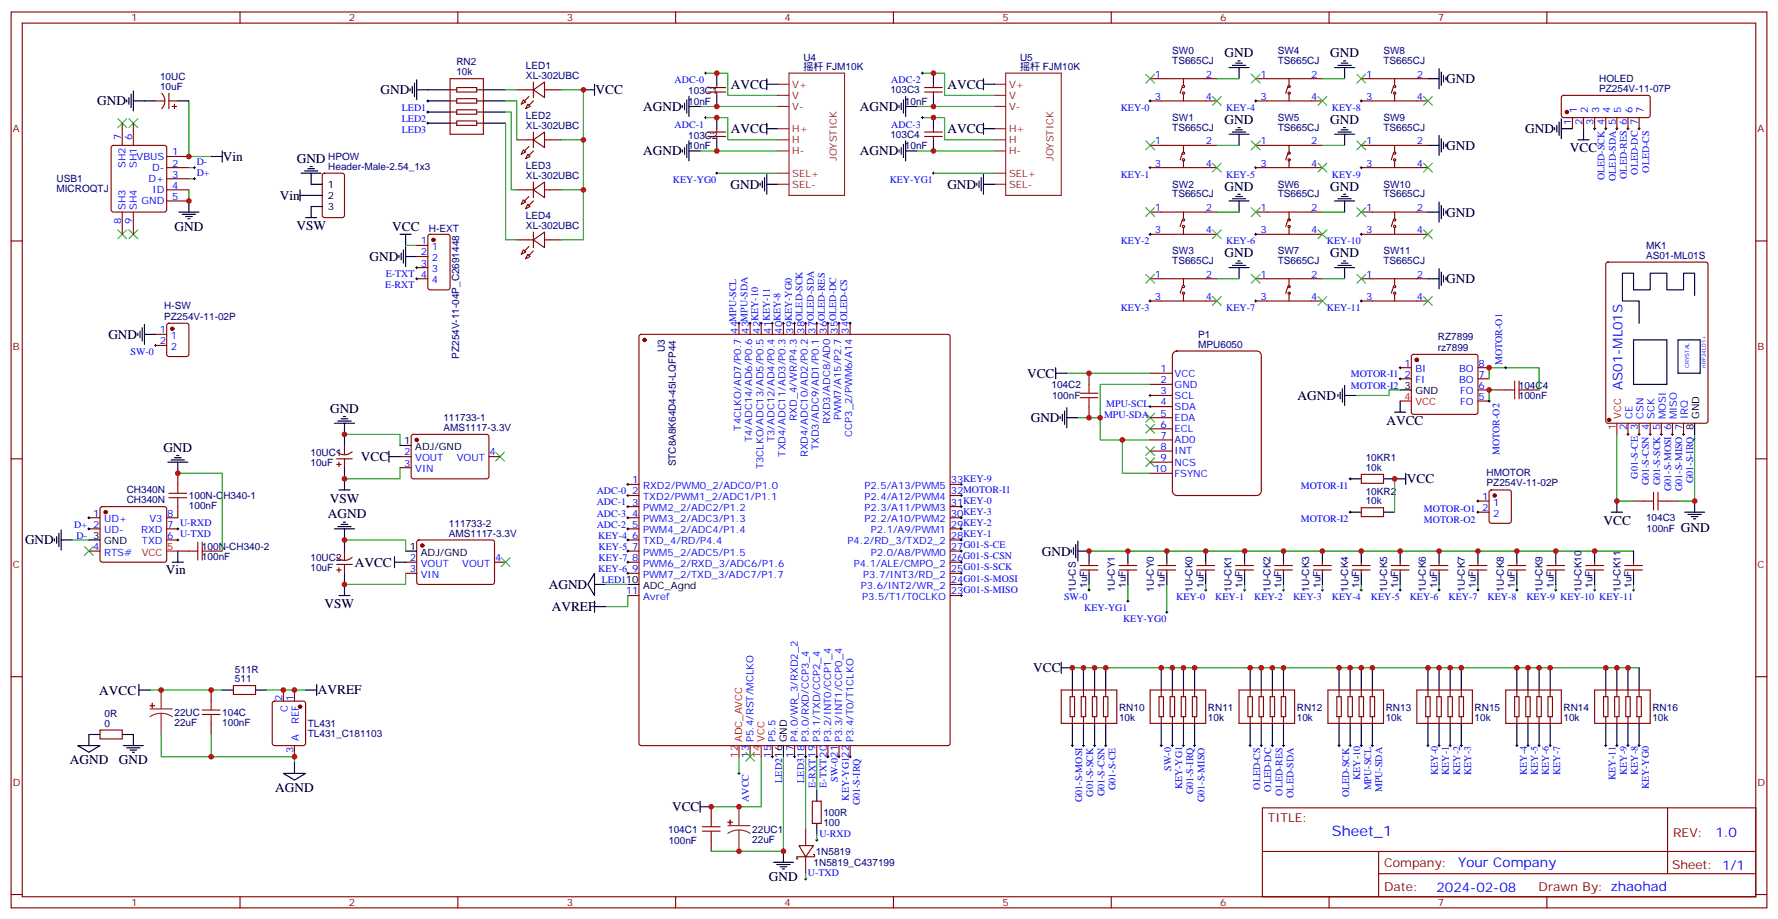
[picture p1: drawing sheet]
<svg xmlns="http://www.w3.org/2000/svg" width="564mm" height="292mm" viewBox="0 0 564 292" stroke-linecap="round" stroke-linejoin="round" font-family="sans-serif">
<defs><g id="words">
<text font-size="4.6" fill="#00f" x="422.8" y="265.4">Sheet_1</text>
<g font-size="4.2">
<text x="388.8" y="18.2">GND</text>
<text x="422.3" y="18.2">GND</text>
<text x="120.8" y="29.9">GND</text>
<text x="189.1" y="29.9">VCC</text>
<text x="232" y="28.2">AVCC</text>
<text x="300.8" y="28.2">AVCC</text>
<text x="459.1" y="26.4">GND</text>
<text x="30.9" y="33.4">GND</text>
<text x="204.2" y="35.2">AGND</text>
<text x="273" y="35.2">AGND</text>
<text x="388.8" y="39.3">GND</text>
<text x="422.3" y="39.3">GND</text>
<text x="232" y="42.3">AVCC</text>
<text x="300.8" y="42.3">AVCC</text>
<text x="459.1" y="47.6">GND</text>
<text x="484.2" y="42.3">GND</text>
<text x="70.7" y="51.1">Vin</text>
<text x="94.2" y="51.8">GND</text>
<text x="204.2" y="49.3">AGND</text>
<text x="273" y="49.3">AGND</text>
<text x="498.4" y="48.3">VCC</text>
<text x="232" y="59.9">GND</text>
<text x="300.7" y="59.9">GND</text>
<text x="88.8" y="63.4">Vin</text>
<text x="388.8" y="60.5">GND</text>
<text x="422.3" y="60.5">GND</text>
<text x="459.1" y="68.7">GND</text>
<text x="55.4" y="73.4">GND</text>
<text x="94.2" y="73.1">VSW</text>
<text x="124.5" y="73.2">VCC</text>
<text x="117.3" y="82.8">GND</text>
<text x="388.8" y="81.7">GND</text>
<text x="422.3" y="81.7">GND</text>
<text x="459.1" y="89.9">GND</text>
<text x="34.4" y="107.5">GND</text>
<text x="326.1" y="119.8">VCC</text>
<text x="104.8" y="131.1">GND</text>
<text x="411.9" y="127">AGND</text>
<text x="327.2" y="134">GND</text>
<text x="440.1" y="134.8">AVCC</text>
<text x="51.9" y="143.5">GND</text>
<text x="114.6" y="146.4">VCC</text>
<text x="446.6" y="153.4">VCC</text>
<text x="104.7" y="159.5">VSW</text>
<text x="104.1" y="164.3">AGND</text>
<text x="509.1" y="166.7">VCC</text>
<text x="7.9" y="172.8">GND</text>
<text x="533.6" y="168.8">GND</text>
<text x="112.6" y="179.9">AVCC</text>
<text x="330.7" y="176.3">GND</text>
<text x="52.6" y="182.3">Vin</text>
<text x="174.2" y="186.9">AGND</text>
<text x="103" y="193">VSW</text>
<text x="175.2" y="194">AVREF</text>
<text x="328" y="213.4">VCC</text>
<text x="31.5" y="220.5">AVCC</text>
<text x="100.9" y="220.4">AVREF</text>
<text x="22.2" y="242.6">AGND</text>
<text x="37.8" y="242.6">GND</text>
<text x="87.4" y="251.5">AGND</text>
<text x="213.4" y="257.5">VCC</text>
<text x="244.1" y="279.7">GND</text>
</g>
<g font-size="4.2" fill="#00f">
<text x="515.1" y="123.8" transform="rotate(-90 515.1 123.8)">AS01-ML01S</text>
<text x="544.6" y="265.7">1.0</text>
<text x="462.9" y="275.2">Your Company</text>
<text x="456" y="283">2024-02-08</text>
</g>
<g font-size="3.9" fill="#800">
<text x="402.5" y="261">TITLE:</text>
<text x="531.1" y="265.7">REV:</text>
<text x="439.4" y="275.2">Company:</text>
<text x="530.8" y="275.8">Sheet: 1/1</text>
<text x="439.4" y="282.9">Date:</text>
<text x="488.5" y="282.9">Drawn By: zhaohad</text>
</g>
<g font-size="3.2" fill="#800">
<text x="41.6" y="6.8">1</text>
<text x="110.8" y="6.8">2</text>
<text x="179.9" y="6.8">3</text>
<text x="249.1" y="6.8">4</text>
<text x="318.2" y="6.8">5</text>
<text x="387.3" y="6.8">6</text>
<text x="456.5" y="6.8">7</text>
<text x="4.1" y="41.9">A</text>
<text x="557.9" y="41.9">A</text>
<text x="4.1" y="111.1">B</text>
<text x="557.9" y="111.1">B</text>
<text x="4.1" y="180.2">C</text>
<text x="557.9" y="180.2">C</text>
<text x="4.1" y="249.3">D</text>
<text x="557.9" y="249.3">D</text>
<text x="41.6" y="287.6">1</text>
<text x="110.8" y="287.6">2</text>
<text x="179.9" y="287.6">3</text>
<text x="249.1" y="287.6">4</text>
<text x="318.2" y="287.6">5</text>
<text x="387.3" y="287.6">6</text>
<text x="456.5" y="287.6">7</text>
</g>
<g font-size="3.2" fill="#000080">
<text x="372.1" y="17.2">SW0</text>
<text x="405.7" y="17.2">SW4</text>
<text x="439.2" y="17.2">SW8</text>
<text x="144.9" y="23.9">10k</text>
<text x="144.9" y="20.7">RN2</text>
<text x="167" y="21.8">LED1</text>
<text x="255" y="22.2">摇杆 FJM10K</text>
<text x="255" y="19.2">U4</text>
<text x="323.8" y="22.2">摇杆 FJM10K</text>
<text x="323.8" y="19.2">U5</text>
<text x="372.1" y="20.3">TS665CJ</text>
<text x="405.7" y="20.3">TS665CJ</text>
<text x="439.2" y="20.3">TS665CJ</text>
<text x="50.8" y="28.5">10uF</text>
<text x="50.8" y="25.3">10UC</text>
<text x="167" y="25">XL-302UBC</text>
<text x="218.5" y="30">103C1</text>
<text x="282.7" y="29.6">103C3</text>
<text x="507.7" y="29.2">PZ254V-11-07P</text>
<text x="507.7" y="26.1">HOLED</text>
<text x="218.5" y="33.2">10nF</text>
<text x="287.3" y="33.2">10nF</text>
<text x="167" y="40.9">XL-302UBC</text>
<text x="167" y="37.7">LED2</text>
<text x="372.1" y="41.5">TS665CJ</text>
<text x="372.1" y="38.4">SW1</text>
<text x="405.7" y="41.5">TS665CJ</text>
<text x="405.7" y="38.4">SW5</text>
<text x="439.2" y="41.5">TS665CJ</text>
<text x="439.2" y="38.4">SW9</text>
<text x="218.5" y="47.3">10nF</text>
<text x="218.5" y="44.1">103C2</text>
<text x="282.7" y="43.8">103C4</text>
<text x="287.3" y="47.3">10nF</text>
<text x="104.2" y="54">Header-Male-2.54_1x3</text>
<text x="104.2" y="50.8">HPOW</text>
<text x="167" y="53.6">LED3</text>
<text x="17.9" y="57.9">USB1</text>
<text x="167" y="56.7">XL-302UBC</text>
<text x="372.1" y="59.5">SW2</text>
<text x="405.7" y="59.5">SW6</text>
<text x="439.2" y="59.5">SW10</text>
<text x="17.9" y="61">MICROQTJ</text>
<text x="372.1" y="62.6">TS665CJ</text>
<text x="405.7" y="62.6">TS665CJ</text>
<text x="439.2" y="62.6">TS665CJ</text>
<text x="167" y="69.4">LED4</text>
<text x="136.1" y="73.8">H-EXT</text>
<text x="167" y="72.6">XL-302UBC</text>
<text x="372.1" y="83.8">TS665CJ</text>
<text x="372.1" y="80.7">SW3</text>
<text x="405.7" y="83.8">TS665CJ</text>
<text x="405.7" y="80.7">SW7</text>
<text x="439.2" y="83.8">TS665CJ</text>
<text x="439.2" y="80.7">SW11</text>
<text x="522.5" y="82.1">AS01-ML01S</text>
<text x="522.5" y="79">MK1</text>
<text x="52.1" y="101.5">PZ254V-11-02P</text>
<text x="52.1" y="98.2">H-SW</text>
<text x="380.4" y="107.1">P1</text>
<text x="145.8" y="113.9" transform="rotate(-90 145.8 113.9)">PZ254V-11-04P_C2691448</text>
<text x="211" y="111.7" transform="rotate(-90 211 111.7)">U3</text>
<text x="380.4" y="110.3">MPU6050</text>
<text x="456.5" y="111.4">rz7899</text>
<text x="456.5" y="108">RZ7899</text>
<text x="333.8" y="123.1">104C2</text>
<text x="482.2" y="123.5">104C4</text>
<text x="334" y="126.7">100nF</text>
<text x="482.2" y="126.7">100nF</text>
<text x="140.8" y="136.8">AMS1117-3.3V</text>
<text x="140.8" y="133.7">111733-1</text>
<text x="98.6" y="147.8">10uF</text>
<text x="98.6" y="144.6">10UC1</text>
<text x="214.6" y="148" transform="rotate(-90 214.6 148)">STC8A8K64D4-45I-LQFP44</text>
<text x="433.6" y="149.5">10k</text>
<text x="433.6" y="146.4">10KR1</text>
<text x="471.9" y="154.4">PZ254V-11-02P</text>
<text x="471.9" y="151.1">HMOTOR</text>
<text x="40.2" y="159.6">CH340N</text>
<text x="40.2" y="156.5">CH340N</text>
<text x="60" y="161.6">100nF</text>
<text x="60" y="158.4">100N-CH340-1</text>
<text x="433.6" y="160.1">10k</text>
<text x="433.6" y="157">10KR2</text>
<text x="142.5" y="167.2">111733-2</text>
<text x="522.6" y="165.4">104C3</text>
<text x="142.5" y="170.3">AMS1117-3.3V</text>
<text x="522.7" y="169">100nF</text>
<text x="64.1" y="177.8">100nF</text>
<text x="64.1" y="174.6">100N-CH340-2</text>
<text x="98.6" y="178.1">10UC2</text>
<text x="98.6" y="181.3">10uF</text>
<text x="341.6" y="187.8" transform="rotate(-90 341.6 187.8)">1U-CS</text>
<text x="345.1" y="186.6" transform="rotate(-90 345.1 186.6)">1uF</text>
<text x="353.9" y="187.8" transform="rotate(-90 353.9 187.8)">1U-CY1</text>
<text x="357.4" y="186.6" transform="rotate(-90 357.4 186.6)">1uF</text>
<text x="366.3" y="187.8" transform="rotate(-90 366.3 187.8)">1U-CY0</text>
<text x="369.8" y="186.6" transform="rotate(-90 369.8 186.6)">1uF</text>
<text x="378.6" y="187.8" transform="rotate(-90 378.6 187.8)">1U-CK0</text>
<text x="382.1" y="186.6" transform="rotate(-90 382.1 186.6)">1uF</text>
<text x="390.9" y="187.8" transform="rotate(-90 390.9 187.8)">1U-CK1</text>
<text x="394.5" y="186.6" transform="rotate(-90 394.5 186.6)">1uF</text>
<text x="403.3" y="187.8" transform="rotate(-90 403.3 187.8)">1U-CK2</text>
<text x="406.8" y="186.6" transform="rotate(-90 406.8 186.6)">1uF</text>
<text x="415.6" y="187.8" transform="rotate(-90 415.6 187.8)">1U-CK3</text>
<text x="419.2" y="186.6" transform="rotate(-90 419.2 186.6)">1uF</text>
<text x="428" y="187.8" transform="rotate(-90 428 187.8)">1U-CK4</text>
<text x="431.5" y="186.6" transform="rotate(-90 431.5 186.6)">1uF</text>
<text x="440.3" y="187.8" transform="rotate(-90 440.3 187.8)">1U-CK5</text>
<text x="443.9" y="186.6" transform="rotate(-90 443.9 186.6)">1uF</text>
<text x="452.7" y="187.8" transform="rotate(-90 452.7 187.8)">1U-CK6</text>
<text x="456.2" y="186.6" transform="rotate(-90 456.2 186.6)">1uF</text>
<text x="465" y="187.8" transform="rotate(-90 465 187.8)">1U-CK7</text>
<text x="468.6" y="186.6" transform="rotate(-90 468.6 186.6)">1uF</text>
<text x="477.4" y="187.8" transform="rotate(-90 477.4 187.8)">1U-CK8</text>
<text x="480.9" y="186.6" transform="rotate(-90 480.9 186.6)">1uF</text>
<text x="489.7" y="187.8" transform="rotate(-90 489.7 187.8)">1U-CK9</text>
<text x="493.3" y="186.6" transform="rotate(-90 493.3 186.6)">1uF</text>
<text x="502.1" y="187.8" transform="rotate(-90 502.1 187.8)">1U-CK10</text>
<text x="505.6" y="186.6" transform="rotate(-90 505.6 186.6)">1uF</text>
<text x="514.4" y="187.8" transform="rotate(-90 514.4 187.8)">1U-CK11</text>
<text x="517.9" y="186.6" transform="rotate(-90 517.9 186.6)">1uF</text>
<text x="74.6" y="213.5">511R</text>
<text x="74.6" y="216.5">511</text>
<text x="33.2" y="227.5">0R</text>
<text x="55.4" y="227.2">22UC</text>
<text x="70.6" y="227.2">104C</text>
<text x="355.2" y="225.6">RN10</text>
<text x="383.5" y="225.6">RN11</text>
<text x="411.7" y="225.6">RN12</text>
<text x="439.9" y="225.6">RN13</text>
<text x="468.1" y="225.6">RN15</text>
<text x="496.4" y="225.6">RN14</text>
<text x="524.6" y="225.6">RN16</text>
<text x="33.2" y="230.6">0</text>
<text x="55.4" y="230.4">22uF</text>
<text x="70.6" y="230.4">100nF</text>
<text x="97.7" y="233.9">TL431_C181103</text>
<text x="97.7" y="230.7">TL431</text>
<text x="355.2" y="228.7">10k</text>
<text x="383.5" y="228.7">10k</text>
<text x="411.7" y="228.7">10k</text>
<text x="439.9" y="228.7">10k</text>
<text x="468.1" y="228.7">10k</text>
<text x="496.4" y="228.7">10k</text>
<text x="524.6" y="228.7">10k</text>
<text x="261.4" y="262.1">100</text>
<text x="261.4" y="258.9">100R</text>
<text x="212.1" y="264.3">104C1</text>
<text x="212.3" y="267.8">100nF</text>
<text x="238.8" y="267.4">22uF</text>
<text x="238.8" y="264.2">22UC1</text>
<text x="258.3" y="274.8">1N5819_C437199</text>
<text x="258.9" y="271.3">1N5819</text>
</g>
<g font-size="3.2" fill="#00f">
<text x="214.2" y="26.4">ADC-0</text>
<text x="282.9" y="26.4">ADC-2</text>
<text x="366.6" y="24.6">1</text>
<text x="382.8" y="24.6">2</text>
<text x="400.2" y="24.6">1</text>
<text x="416.3" y="24.6">2</text>
<text x="433.7" y="24.6">1</text>
<text x="449.8" y="24.6">2</text>
<text x="127.6" y="35.1">LED1</text>
<text x="355.8" y="35.2">KEY-0</text>
<text x="366.6" y="31.7">3</text>
<text x="382.8" y="31.7">4</text>
<text x="389.3" y="35.2">KEY-4</text>
<text x="400.2" y="31.7">3</text>
<text x="416.3" y="31.7">4</text>
<text x="422.8" y="35.2">KEY-8</text>
<text x="433.7" y="31.7">3</text>
<text x="449.8" y="31.7">4</text>
<text x="127.6" y="38.7">LED2</text>
<text x="214.2" y="40.5">ADC-1</text>
<text x="282.9" y="40.5">ADC-3</text>
<text x="498.8" y="39.5" transform="rotate(-90 498.8 39.5)">1</text>
<text x="500.6" y="36" transform="rotate(-90 500.6 36)">1</text>
<text x="502.4" y="39.5" transform="rotate(-90 502.4 39.5)">2</text>
<text x="504.1" y="36" transform="rotate(-90 504.1 36)">2</text>
<text x="505.9" y="39.5" transform="rotate(-90 505.9 39.5)">3</text>
<text x="507.6" y="36" transform="rotate(-90 507.6 36)">3</text>
<text x="511.2" y="36" transform="rotate(-90 511.2 36)">4</text>
<text x="514.7" y="36" transform="rotate(-90 514.7 36)">5</text>
<text x="518.2" y="36" transform="rotate(-90 518.2 36)">6</text>
<text x="521.8" y="36" transform="rotate(-90 521.8 36)">7</text>
<text x="38.5" y="44.4" transform="rotate(-90 38.5 44.4)">7</text>
<text x="42" y="44.4" transform="rotate(-90 42 44.4)">6</text>
<text x="127.6" y="42.2">LED3</text>
<text x="366.6" y="45.8">1</text>
<text x="382.8" y="45.8">2</text>
<text x="400.2" y="45.8">1</text>
<text x="416.3" y="45.8">2</text>
<text x="433.7" y="45.8">1</text>
<text x="449.8" y="45.8">2</text>
<text x="39.9" y="53.4" transform="rotate(-90 39.9 53.4)">SH2</text>
<text x="43.4" y="50.7">VBUS</text>
<text x="43.4" y="53.4" transform="rotate(-90 43.4 53.4)">SH1</text>
<text x="54.7" y="49.3">1</text>
<text x="54.7" y="52.8">2</text>
<text x="62.4" y="52.3">D-</text>
<text x="366.6" y="52.8">3</text>
<text x="382.8" y="52.8">4</text>
<text x="400.2" y="52.8">3</text>
<text x="416.3" y="52.8">4</text>
<text x="433.7" y="52.8">3</text>
<text x="449.8" y="52.8">4</text>
<text x="47.2" y="57.8">D+</text>
<text x="48.3" y="54.3">D-</text>
<text x="54.7" y="56.4">3</text>
<text x="54.7" y="59.9">4</text>
<text x="62.4" y="55.8">D+</text>
<text x="213.6" y="58.1">KEY-YG0</text>
<text x="282.4" y="58.1">KEY-YG1</text>
<text x="355.8" y="56.3">KEY-1</text>
<text x="389.3" y="56.3">KEY-5</text>
<text x="422.8" y="56.3">KEY-9</text>
<text x="509.4" y="57.2" transform="rotate(-90 509.4 57.2)">OLED-SCK 4</text>
<text x="512.9" y="57.4" transform="rotate(-90 512.9 57.4)">OLED-SDA 5</text>
<text x="516.5" y="56.7" transform="rotate(-90 516.5 56.7)">OLED-RES 6</text>
<text x="520" y="55.4" transform="rotate(-90 520 55.4)">OLED-DC 7</text>
<text x="523.5" y="54.8" transform="rotate(-90 523.5 54.8)">OLED-CS</text>
<text x="44.9" y="64.8">GND</text>
<text x="48.4" y="61.3">ID</text>
<text x="54.7" y="63.4">5</text>
<text x="38.5" y="71.1" transform="rotate(-90 38.5 71.1)">8</text>
<text x="39.9" y="66.6" transform="rotate(-90 39.9 66.6)">SH3</text>
<text x="42" y="71.1" transform="rotate(-90 42 71.1)">9</text>
<text x="43.4" y="66.6" transform="rotate(-90 43.4 66.6)">SH4</text>
<text x="366.6" y="67">1</text>
<text x="382.8" y="67">2</text>
<text x="400.2" y="67">1</text>
<text x="416.3" y="67">2</text>
<text x="433.7" y="67">1</text>
<text x="449.8" y="67">2</text>
<text x="133.6" y="77.5">1</text>
<text x="355.8" y="77.5">KEY-2</text>
<text x="366.6" y="74">3</text>
<text x="382.8" y="74">4</text>
<text x="389.3" y="77.5">KEY-6</text>
<text x="400.2" y="74">3</text>
<text x="416.3" y="74">4</text>
<text x="421.2" y="77.5">KEY-10</text>
<text x="433.7" y="74">3</text>
<text x="449.8" y="74">4</text>
<text x="133.6" y="81.1">2</text>
<text x="137.1" y="79.3">1</text>
<text x="137.1" y="82.8">2</text>
<text x="122.4" y="88">E-TXT 4</text>
<text x="133.6" y="84.6">3</text>
<text x="137.1" y="86.4">3</text>
<text x="137.1" y="89.9">4</text>
<text x="366.6" y="88.1">1</text>
<text x="382.8" y="88.1">2</text>
<text x="400.2" y="88.1">1</text>
<text x="416.3" y="88.1">2</text>
<text x="433.7" y="88.1">1</text>
<text x="449.8" y="88.1">2</text>
<text x="122.3" y="91.6">E-RXT</text>
<text x="366.6" y="95.2">3</text>
<text x="382.8" y="95.2">4</text>
<text x="400.2" y="95.2">3</text>
<text x="416.3" y="95.2">4</text>
<text x="433.7" y="95.2">3</text>
<text x="449.8" y="95.2">4</text>
<text x="355.8" y="98.7">KEY-3</text>
<text x="389.3" y="98.7">KEY-7</text>
<text x="421.2" y="98.7">KEY-11</text>
<text x="50.7" y="105.8">1</text>
<text x="54.2" y="107.5">1</text>
<text x="234.2" y="105.9" transform="rotate(-90 234.2 105.9)">44MPU-SCL</text>
<text x="237.8" y="105.9" transform="rotate(-90 237.8 105.9)">43MPU-SDA</text>
<text x="241.3" y="105.9" transform="rotate(-90 241.3 105.9)">42KEY-10</text>
<text x="244.8" y="105.9" transform="rotate(-90 244.8 105.9)">41KEY-11</text>
<text x="248.4" y="105.9" transform="rotate(-90 248.4 105.9)">40KEY-8</text>
<text x="251.9" y="105.9" transform="rotate(-90 251.9 105.9)">39KEY-YG0</text>
<text x="255.4" y="105.9" transform="rotate(-90 255.4 105.9)">38OLED-SCK</text>
<text x="258.9" y="105.9" transform="rotate(-90 258.9 105.9)">37OLED-SDA</text>
<text x="262.5" y="105.9" transform="rotate(-90 262.5 105.9)">36OLED-RES</text>
<text x="266" y="105.9" transform="rotate(-90 266 105.9)">35OLED-DC</text>
<text x="269.5" y="105.9" transform="rotate(-90 269.5 105.9)">34OLED-CS</text>
<text x="41.5" y="112.8">SW-0</text>
<text x="50.7" y="109.3">2</text>
<text x="54.2" y="111.1">2</text>
<text x="368.4" y="118.1">1</text>
<text x="372.9" y="119.5">VCC</text>
<text x="428.8" y="119.8">MOTOR-I1</text>
<text x="445.8" y="116.3">1</text>
<text x="445.8" y="119.9">2</text>
<text x="449.3" y="118.1">BI</text>
<text x="463.2" y="118.1">BO</text>
<text x="469.4" y="119.9">7</text>
<text x="469.4" y="116.3">8</text>
<text x="476.9" y="115.9" transform="rotate(-90 476.9 115.9)">MOTOR-O1</text>
<text x="368.4" y="121.6">2</text>
<text x="368.4" y="125.2">3</text>
<text x="372.9" y="123.1">GND</text>
<text x="428.8" y="123.3">MOTOR-I2</text>
<text x="449.3" y="121.6">FI</text>
<text x="463.2" y="121.6">BO</text>
<text x="463.6" y="125.2">FO</text>
<text x="469.4" y="123.4">6</text>
<text x="351.2" y="129">MPU-SCL</text>
<text x="368.4" y="128.7">4</text>
<text x="372.9" y="130.1">SDA</text>
<text x="372.9" y="126.6">SCL</text>
<text x="463.6" y="128.7">FO</text>
<text x="469.4" y="126.9">5</text>
<text x="235.3" y="136.7" transform="rotate(-90 235.3 136.7)">T4CLKO/AD7/P0.7</text>
<text x="252.9" y="133.6" transform="rotate(-90 252.9 133.6)">RXD_4/WR/P4.3</text>
<text x="263.5" y="134.6" transform="rotate(-90 263.5 134.6)">RXD3/ADC8/AD0</text>
<text x="267.1" y="133.3" transform="rotate(-90 267.1 133.3)">PWM7/A15/P2.7</text>
<text x="350.5" y="132.5">MPU-SDA</text>
<text x="368.4" y="132.2">5</text>
<text x="368.4" y="135.7">6</text>
<text x="372.9" y="133.6">EDA</text>
<text x="372.9" y="137.2">ECL</text>
<text x="516.5" y="136.5" transform="rotate(-90 516.5 136.5)">2</text>
<text x="518.2" y="133" transform="rotate(-90 518.2 133)">CE</text>
<text x="521.8" y="133" transform="rotate(-90 521.8 133)">CSN</text>
<text x="525.3" y="133" transform="rotate(-90 525.3 133)">SCK</text>
<text x="528.8" y="133" transform="rotate(-90 528.8 133)">MOSI</text>
<text x="532.3" y="133" transform="rotate(-90 532.3 133)">MISO</text>
<text x="535.9" y="133" transform="rotate(-90 535.9 133)">IRQ</text>
<text x="238.8" y="140.3" transform="rotate(-90 238.8 140.3)">T4/ADC14/AD6/P0.6</text>
<text x="245.9" y="140.3" transform="rotate(-90 245.9 140.3)">T3/ADC12/AD4/P0.4</text>
<text x="260" y="142.9" transform="rotate(-90 260 142.9)">TXD3/ADC9/AD1/P0.1</text>
<text x="270.6" y="138.6" transform="rotate(-90 270.6 138.6)">CCP3_2/PWM6/A14</text>
<text x="368.4" y="139.3">7</text>
<text x="368.4" y="142.8">8</text>
<text x="372.9" y="140.7">AD0</text>
<text x="128.3" y="144.6">2</text>
<text x="128.3" y="148.1">3</text>
<text x="131.8" y="146.3">VOUT</text>
<text x="131.8" y="149.9">VIN</text>
<text x="145" y="146.3">VOUT</text>
<text x="155.4" y="144.6">4</text>
<text x="242.4" y="149" transform="rotate(-90 242.4 149)">T3CLKO/ADC13/AD5/P0.5</text>
<text x="249.4" y="144.9" transform="rotate(-90 249.4 144.9)">TXD4/ADC11/AD3/P0.3</text>
<text x="256.5" y="145.2" transform="rotate(-90 256.5 145.2)">RXD4/ADC10/AD2/P0.2</text>
<text x="366.4" y="149.9">10</text>
<text x="368.4" y="146.3">9</text>
<text x="372.9" y="144.2">INT</text>
<text x="372.9" y="147.7">NCS</text>
<text x="476.1" y="144.4" transform="rotate(-90 476.1 144.4)">MOTOR-O2</text>
<text x="200.7" y="153.4">1</text>
<text x="204.2" y="155.2">RXD2/PWM0_2/ADC0/P1.0</text>
<text x="274.4" y="155.2">P2.5/A13/PWM5</text>
<text x="301.8" y="153.4">33KEY-9</text>
<text x="372.9" y="151.3">FSYNC</text>
<text x="412.9" y="155.1">MOTOR-I1</text>
<text x="519.9" y="151.9" transform="rotate(-90 519.9 151.9)">G01-S-CE 3</text>
<text x="523.5" y="154" transform="rotate(-90 523.5 154)">G01-S-CSN 4</text>
<text x="527" y="154.1" transform="rotate(-90 527 154.1)">G01-S-SCK 5</text>
<text x="530.5" y="155.8" transform="rotate(-90 530.5 155.8)">G01-S-MOSI 6</text>
<text x="534" y="155.8" transform="rotate(-90 534 155.8)">G01-S-MISO 7</text>
<text x="537.5" y="153.3" transform="rotate(-90 537.5 153.3)">G01-S-IRQ 8</text>
<text x="189.5" y="156.9">ADC-0</text>
<text x="189.5" y="160.4">ADC-1</text>
<text x="200.7" y="156.9">2</text>
<text x="200.7" y="160.4">3</text>
<text x="204.2" y="158.7">TXD2/PWM1_2/ADC1/P1.1</text>
<text x="274.4" y="158.7">P2.4/A12/PWM4</text>
<text x="301.8" y="160.4">31KEY-0</text>
<text x="301.8" y="156.9">32MOTOR-I1</text>
<text x="470.5" y="158.7">1</text>
<text x="474" y="160.4">1</text>
<text x="23.6" y="167.4">D+ 2</text>
<text x="29.6" y="164">1</text>
<text x="33.1" y="165.7">UD+</text>
<text x="47.4" y="165.7">V3</text>
<text x="53.1" y="167.5">7 U-RXD</text>
<text x="53.1" y="164">8</text>
<text x="189.5" y="167.5">ADC-2</text>
<text x="189.5" y="163.9">ADC-3</text>
<text x="200.7" y="164">4</text>
<text x="200.7" y="167.5">5</text>
<text x="204.2" y="162.2">PWM2_2/ADC2/P1.2</text>
<text x="204.2" y="165.7">PWM3_2/ADC3/P1.3</text>
<text x="274.4" y="165.7">P2.2/A10/PWM2</text>
<text x="274.4" y="162.2">P2.3/A11/PWM3</text>
<text x="301.8" y="167.5">29KEY-2</text>
<text x="301.8" y="164">30KEY-3</text>
<text x="412.9" y="165.7">MOTOR-I2</text>
<text x="452" y="165.9">MOTOR-O2</text>
<text x="452" y="162.4">MOTOR-O1</text>
<text x="470.5" y="162.2">2</text>
<text x="474" y="164">2</text>
<text x="24.3" y="171">D- 3</text>
<text x="33.1" y="169.3">UD-</text>
<text x="44.8" y="169.3">RXD</text>
<text x="45" y="172.8">TXD</text>
<text x="53.1" y="171">6 U-TXD</text>
<text x="189.9" y="171.1">KEY-4</text>
<text x="200.7" y="171">6</text>
<text x="204.2" y="169.3">PWM4_2/ADC4/P1.4</text>
<text x="204.2" y="172.8">TXD_4/RD/P4.4</text>
<text x="269" y="172.8">P4.2/RD_3/TXD2_2</text>
<text x="276.4" y="169.3">P2.1/A9/PWM1</text>
<text x="301.8" y="171">28KEY-1</text>
<text x="29.6" y="174.6">4</text>
<text x="33.1" y="176.3">RTS#</text>
<text x="130.1" y="178.1">2</text>
<text x="133.6" y="179.8">VOUT</text>
<text x="146.7" y="179.8">VOUT</text>
<text x="157.2" y="178.1">4</text>
<text x="190" y="174.5">KEY-5</text>
<text x="190" y="178.1">KEY-7</text>
<text x="200.7" y="174.6">7</text>
<text x="200.7" y="178.1">8</text>
<text x="204.2" y="176.3">PWM5_2/ADC5/P1.5</text>
<text x="204.2" y="179.8">PWM6_2/RXD_3/ADC6/P1.6</text>
<text x="271.1" y="179.8">P4.1/ALE/CMPO_2</text>
<text x="276.4" y="176.3">P2.0/A8/PWM0</text>
<text x="301.8" y="178.1">26G01-S-CSN</text>
<text x="301.8" y="174.6">27G01-S-CE</text>
<text x="130.1" y="181.6">3</text>
<text x="133.6" y="183.4">VIN</text>
<text x="189.9" y="181.6">KEY-6</text>
<text x="191.1" y="185.1">LED110</text>
<text x="200.7" y="181.6">9</text>
<text x="204.2" y="183.4">PWM7_2/TXD_3/ADC7/P1.7</text>
<text x="274" y="183.4">P3.7/INT3/RD_2</text>
<text x="301.8" y="185.1">24G01-S-MOSI</text>
<text x="301.8" y="181.6">25G01-S-SCK</text>
<text x="198.6" y="188.7">11</text>
<text x="204.2" y="190.4">Avref</text>
<text x="273.3" y="186.9">P3.6/INT2/WR_2</text>
<text x="273.7" y="190.4">P3.5/T1/T0CLKO</text>
<text x="301.8" y="188.7">23G01-S-MISO</text>
<text x="337.8" y="190.4">SW-0</text>
<text x="373.4" y="190.4">KEY-0</text>
<text x="385.8" y="190.4">KEY-1</text>
<text x="398.1" y="190.4">KEY-2</text>
<text x="410.5" y="190.4">KEY-3</text>
<text x="422.8" y="190.4">KEY-4</text>
<text x="435.2" y="190.4">KEY-5</text>
<text x="447.5" y="190.4">KEY-6</text>
<text x="459.9" y="190.4">KEY-7</text>
<text x="472.2" y="190.4">KEY-8</text>
<text x="484.6" y="190.4">KEY-9 KEY-10 KEY-11</text>
<text x="344.2" y="193.9">KEY-YG1</text>
<text x="356.5" y="197.4">KEY-YG0</text>
<text x="89.6" y="222.4" transform="rotate(-90 89.6 222.4)">2</text>
<text x="91.4" y="226.1" transform="rotate(-90 91.4 226.1)">C</text>
<text x="93.1" y="222.4" transform="rotate(-90 93.1 222.4)">1</text>
<text x="94.9" y="229.9" transform="rotate(-90 94.9 229.9)">REF</text>
<text x="93.1" y="238.8" transform="rotate(-90 93.1 238.8)">3</text>
<text x="94.9" y="235.3" transform="rotate(-90 94.9 235.3)">A</text>
<text x="239.2" y="235.6" transform="rotate(-90 239.2 235.6)">P5.4/RST/MCLKO</text>
<text x="246.2" y="235.6" transform="rotate(-90 246.2 235.6)">P5.5</text>
<text x="253.3" y="235.6" transform="rotate(-90 253.3 235.6)">P4.0/WR_3/RXD2_2</text>
<text x="256.8" y="235.6" transform="rotate(-90 256.8 235.6)">P3.0/RXD/CCP3_4</text>
<text x="260.3" y="235.6" transform="rotate(-90 260.3 235.6)">P3.1/TXD/CCP2_4</text>
<text x="263.9" y="235.6" transform="rotate(-90 263.9 235.6)">P3.2/INT0/CCP1_4</text>
<text x="267.4" y="235.6" transform="rotate(-90 267.4 235.6)">P3.3/INT1/CCP0_4</text>
<text x="270.9" y="235.6" transform="rotate(-90 270.9 235.6)">P3.4/T0/T1CLKO</text>
<text x="237.8" y="240.5" transform="rotate(-90 237.8 240.5)">13</text>
<text x="244.8" y="240.5" transform="rotate(-90 244.8 240.5)">15</text>
<text x="251.9" y="240.5" transform="rotate(-90 251.9 240.5)">17</text>
<text x="371.8" y="244.6" transform="rotate(-90 371.8 244.6)">SW-0</text>
<text x="456.5" y="246" transform="rotate(-90 456.5 246)">KEY-0</text>
<text x="460" y="246" transform="rotate(-90 460 246)">KEY-1</text>
<text x="463.5" y="246" transform="rotate(-90 463.5 246)">KEY-2</text>
<text x="467" y="246" transform="rotate(-90 467 246)">KEY-3</text>
<text x="484.7" y="246" transform="rotate(-90 484.7 246)">KEY-4</text>
<text x="488.2" y="246" transform="rotate(-90 488.2 246)">KEY-5</text>
<text x="491.7" y="246" transform="rotate(-90 491.7 246)">KEY-6</text>
<text x="495.3" y="246" transform="rotate(-90 495.3 246)">KEY-7</text>
<text x="516.4" y="246" transform="rotate(-90 516.4 246)">KEY-9</text>
<text x="520" y="246" transform="rotate(-90 520 246)">KEY-8</text>
<text x="248.3" y="248.4" transform="rotate(-90 248.3 248.4)">LED216</text>
<text x="255.3" y="248.4" transform="rotate(-90 255.3 248.4)">LED318</text>
<text x="258.8" y="250.2" transform="rotate(-90 258.8 250.2)">E-RXT19</text>
<text x="262.4" y="250" transform="rotate(-90 262.4 250)">E-TXT20</text>
<text x="266" y="248.1" transform="rotate(-90 266 248.1)">SW-021</text>
<text x="354.1" y="250.7" transform="rotate(-90 354.1 250.7)">G01-S-CE</text>
<text x="375.3" y="250.5" transform="rotate(-90 375.3 250.5)">KEY-YG1</text>
<text x="400" y="250.6" transform="rotate(-90 400 250.6)">OLED-CS</text>
<text x="403.6" y="251.2" transform="rotate(-90 403.6 251.2)">OLED-DC</text>
<text x="431.8" y="247.6" transform="rotate(-90 431.8 247.6)">KEY-10</text>
<text x="435.3" y="250.9" transform="rotate(-90 435.3 250.9)">MPU-SCL</text>
<text x="438.8" y="251.4" transform="rotate(-90 438.8 251.4)">MPU-SDA</text>
<text x="512.9" y="247.6" transform="rotate(-90 512.9 247.6)">KEY-11</text>
<text x="523.5" y="250.5" transform="rotate(-90 523.5 250.5)">KEY-YG0</text>
<text x="237.8" y="254.5" transform="rotate(-90 237.8 254.5)">AVCC</text>
<text x="269.5" y="254.1" transform="rotate(-90 269.5 254.1)">KEY-YG122</text>
<text x="273" y="255.6" transform="rotate(-90 273 255.6)">G01-S-IRQ</text>
<text x="343.5" y="254.6" transform="rotate(-90 343.5 254.6)">G01-S-MOSI</text>
<text x="347.1" y="252.8" transform="rotate(-90 347.1 252.8)">G01-S-SCK</text>
<text x="350.6" y="252.8" transform="rotate(-90 350.6 252.8)">G01-S-CSN</text>
<text x="378.8" y="252.1" transform="rotate(-90 378.8 252.1)">G01-S-IRQ</text>
<text x="382.3" y="254.6" transform="rotate(-90 382.3 254.6)">G01-S-MISO</text>
<text x="407.1" y="252.5" transform="rotate(-90 407.1 252.5)">OLED-RES</text>
<text x="410.6" y="253.2" transform="rotate(-90 410.6 253.2)">OLED-SDA</text>
<text x="428.3" y="253" transform="rotate(-90 428.3 253)">OLED-SCK</text>
<text x="260.1" y="265.8">U-RXD</text>
<text x="256.5" y="278.2">U-TXD</text>
</g>
<g font-size="3.2" fill="#8d2323">
<text x="251.5" y="27.8">V+</text>
<text x="320.3" y="27.8">V+</text>
<text x="251.5" y="34.9">V-</text>
<text x="251.5" y="31.3">V</text>
<text x="320.3" y="34.9">V-</text>
<text x="320.3" y="31.3">V</text>
<text x="251.5" y="41.9">H+</text>
<text x="320.3" y="41.9">H+</text>
<text x="251.5" y="45.4">H</text>
<text x="320.3" y="45.4">H</text>
<text x="251.5" y="49">H-</text>
<text x="265.6" y="51.1" transform="rotate(-90 265.6 51.1)">JOYSTICK</text>
<text x="320.3" y="49">H-</text>
<text x="334.4" y="51.1" transform="rotate(-90 334.4 51.1)">JOYSTICK</text>
<text x="251.5" y="59.5">SEL-</text>
<text x="251.5" y="56">SEL+</text>
<text x="320.3" y="59.5">SEL-</text>
<text x="320.3" y="56">SEL+</text>
</g>
<g font-size="3.2">
<text x="104.1" y="59.5">1</text>
<text x="104.1" y="63.1">2</text>
<text x="104.1" y="66.6">3</text>
<text x="445.8" y="123.4">3</text>
<text x="449.3" y="125.2">GND</text>
<text x="539.4" y="133" transform="rotate(-90 539.4 133)">GND</text>
<text x="128.3" y="141">1</text>
<text x="131.8" y="142.8">ADJ/GND</text>
<text x="33.1" y="172.8">GND</text>
<text x="130.1" y="174.6">1</text>
<text x="133.6" y="176.3">ADJ/GND</text>
<text x="204.2" y="186.9">ADC_Agnd</text>
<text x="249.8" y="235.6" transform="rotate(-90 249.8 235.6)">GND</text>
</g>
<g font-size="3.2" fill="#f00">
<text x="445.8" y="126.9">4</text>
<text x="449.3" y="128.7">VCC</text>
<text x="512.9" y="136.5" transform="rotate(-90 512.9 136.5)">1</text>
<text x="514.7" y="133" transform="rotate(-90 514.7 133)">VCC</text>
<text x="45" y="176.3">VCC</text>
<text x="53.1" y="174.6">5</text>
<text x="235.7" y="235.6" transform="rotate(-90 235.7 235.6)">ADC_AVCC</text>
<text x="242.7" y="235.6" transform="rotate(-90 242.7 235.6)">VCC</text>
<text x="234.2" y="240.5" transform="rotate(-90 234.2 240.5)">12</text>
<text x="241.3" y="240.5" transform="rotate(-90 241.3 240.5)">14</text>
</g>
<g font-size="1.8" fill="#00f">
<text x="536.2" y="116.7" transform="rotate(-90 536.2 116.7)">CRYSTAL</text>
<text x="541.5" y="116.7" transform="rotate(-90 541.5 116.7)">nRF24L01+</text>
</g>
</g></defs>
<g fill="none" stroke="#870000" stroke-width=".35">
<path d="M3.5 3.8h557.4v284.3h-557.4zM7.1 7.3h550.3v277.3h-550.3zM76.2 3.8v3.5M145.3 3.8v3.5M214.5 3.8v3.5M283.6 3.8v3.5M352.8 3.8v3.5M421.9 3.8v3.5M491.1 3.8v3.5M38.8 39.1v7M42.3 39.1v7M49.4 32h2.8"/>
<path d="M51.4 29.6a3.5 3.5 0 0 1-.1 4.9M53.6 29.6v4.9M53.6 32h2.8M54.7 33.8h1.4M55.4 33.1v1.4M224.7 29.2h5.7M224.7 27.8h5.7M227.5 26.7v1.1M227.5 29.2v1.1M293.5 29.2h5.7M293.5 27.8h5.7M296.3 26.7v1.1"/>
<path d="M296.3 29.2v1.1M365.1 32h21.2M365.1 25h21.2M375.4 27.4l-.8 2.2M375.7 29.9v2.1M375.7 25v2.1M495.9 30.5l.5-.2h27l.5 .7v5.6l-.3 .5-.4 .2h-26.8l-.5-.2-.2-.5v-5.6zM499.2 37.3v3.6M502.7 37.3v3.6M506.2 37.3v3.6M509.8 37.3v3.6M513.3 37.3v3.6"/>
<path d="M516.8 37.3v3.6M520.3 37.3v3.6M35.5 46.3l.5-.2h16.2l.5 .2 .2 .5v19.8l-.2 .5-.5 .2h-16.2l-.5-.2-.2-.5v-19.8zM52.9 49.7h7.1M52.9 53.2h7.1M52.9 56.7h7.1M224.7 43.3h5.7M224.7 41.9h5.7M227.5 40.9v1M227.5 43.3v1.1M293.5 43.3h5.7M293.5 41.9h5.7"/>
<path d="M296.3 40.9v1M296.3 43.3v1.1M365.1 53.2h21.2M365.1 46.1h21.2M375.4 48.6l-.8 2.1M375.7 51.1v2.1M375.7 46.1v2.2M3.5 76.5h3.6M38.8 67.3v7.1M42.3 67.3v7.1M52.9 60.3h7.1M52.9 63.8h7.1"/>
<path d="M132.3 77.9h3.5M136.1 74.6l.4-.2h5.7l.6 .4 .1 16.5-.5 .6-5.9 .1-.6-.5-.1-16.4zM365.1 67.3h21.2M365.1 74.4h21.2M375.4 69.8l-.8 2.1M375.7 72.2v2.2M375.7 67.3v2.1M557.4 76.5h3.5M132.3 81.4h3.5M132.3 84.9h3.5M132.3 88.5h3.5M365.1 88.5h21.2"/>
<path d="M365.1 95.5h21.2M375.4 90.9l-.8 2.2M375.7 93.4v2.1M375.7 88.5v2.1M510 83.4l.5-.2h31l.7 .4v50l-.4 .7h-31.3l-.7-.4v-50zM49.4 106.1h3.5M49.4 109.6h3.5M53.2 102.8l.4-.2h5.7l.6 .4 .1 9.5-.5 .6-5.9 .1-.6-.5-.1-9.4zM203.1 106.3l.5-.2h97.3l.5 .2 .2 .5v129.1l-.2 .5-.5 .2h-97.3l-.5-.2-.3-.5v-129.1zM234.6 102.6v3.5M238.1 102.6v3.5M241.7 102.6v3.5"/>
<path d="M245.2 102.6v3.5M248.7 102.6v3.5M252.2 102.6v3.5M255.8 102.6v3.5M259.3 102.6v3.5M262.8 102.6v3.5M266.3 102.6v3.5M269.9 102.6v3.5M345.7 118.5v3.5M444.5 116.7h3.5M448.3 112.7l.4-.2h19.8l.5 .2 .2 .5v17.6l-.2 .5-.5 .2h-19.8l-.5-.2-.2-.5v-17.6zM469.2 116.7h3.5"/>
<path d="M130.8 138.1l.4-.2h23.6l.4 .7v12.9l-.7 .5-23.5-.1-.5-.6v-12.7zM345.7 129v3.6M444.5 120.2h3.5M469.2 120.2h3.5M469.2 127.3h3.5M469.2 123.8h3.5M474.5 123.8h3.5M485.1 123.8h3.5M516.8 134.3v3.6M520.3 134.3v3.6M523.9 134.3v3.6M527.4 134.3v3.6"/>
<path d="M530.9 134.3v3.6M534.5 134.3v3.6M3.5 145.6h3.6M56.4 150.2v3.5M106.9 143.3a3.5 3.5 0 0 0 4.9 .1M106.9 145.6h4.9M106.9 147.4h1.4M107.6 146.7v1.4M109.4 141.4v2.8M109.4 145.6v2.8M127 144.9h3.5M127 148.4h3.5"/>
<path d="M155.2 144.9h3.5M199.3 153.7h3.5M199.3 157.3h3.5M301.6 153.7h3.6M301.6 157.3h3.6M432.2 150.6h7v2.8h-7zM469.2 159h3.5M473 155.7l.4-.2h5.7l.6 .4 .1 9.5-.5 .6-5.9 .1-.6-.5-.1-9.4zM518.6 159h3.5M529.2 159h3.5M557.4 145.6h3.5M28.2 174.9h3.5"/>
<path d="M28.2 164.3h3.5M28.2 167.9h3.5M32 161l.5-.2h19.7l.5 .2 .2 .5v16.2l-.2 .5-.5 .2h-19.7l-.5-.2-.3-.5v-16.2zM52.9 167.9h3.5M52.9 171.4h3.5M56.4 174.9h3.6M56.4 160.8v3.5h-3.5M67 174.9h3.6M106.9 176.8a3.5 3.5 0 0 0 4.9 .1M106.9 179.1h4.9M109.4 174.9v2.8M109.4 179.1v2.9"/>
<path d="M128.8 178.4h3.5M132.5 171.6l.5-.2h23.6l.4 .7-.1 13-.6 .4-23.6-.1-.4-.6v-12.7zM157 178.4h3.5M199.3 174.9h3.5M199.3 164.3h3.5M199.3 167.9h3.5M199.3 171.4h3.5M199.3 160.8h3.5M199.3 178.4h3.5M301.6 174.9h3.6M301.6 164.3h3.6M301.6 167.9h3.6"/>
<path d="M301.6 171.4h3.6M301.6 160.8h3.6M301.6 178.4h3.6M379.9 179.5h5.7M382.8 178.4v1.1M432.2 161.1h7v2.9h-7zM469.2 162.6h3.5M106.9 180.9h1.4M107.6 180.2v1.4M128.8 182h3.5M199.3 182h3.5M199.3 189h3.5"/>
<path d="M301.6 182h3.6M301.6 189h3.6M301.6 185.5h3.6M379.9 180.9h5.7M382.8 180.9v1.1M3.5 214.8h3.6M67 219v3.5M74.1 217.6h7v2.8h-7zM90 219v3.5M93.5 219v3.5M336.9 219h17.6v10.6h-17.6zM340.4 219v2.1"/>
<path d="M344 219v2.1M347.5 219v2.1M351 219v2.1M365.1 219h17.7v10.6h-17.7zM368.7 219v2.1M372.2 219v2.1M375.7 219v2.1M379.2 219v2.1M393.3 219h17.7v10.6h-17.7zM396.9 219v2.1M400.4 219v2.1M403.9 219v2.1"/>
<path d="M407.5 219v2.1M421.6 219h17.6v10.6h-17.6zM425.1 219v2.1M428.6 219v2.1M432.2 219v2.1M435.7 219v2.1M449.8 219h17.6v10.6h-17.6zM453.3 219v2.1M456.8 219v2.1M460.4 219v2.1M463.9 219v2.1M478 219h17.7v10.6h-17.7z"/>
<path d="M481.5 219v2.1M485.1 219v2.1M488.6 219v2.1M492.1 219v2.1M506.2 219h17.7v10.6h-17.7zM509.8 219v2.1M513.3 219v2.1M516.8 219v2.1M520.3 219v2.1M557.4 214.8h3.5M31.7 231.7h7.1v2.8h-7.1zM67 229.6v3.5"/>
<path d="M86.7 222.7l.4-.2h9.2l.5 .2 .2 .5v12.7l-.2 .5-.5 .2h-9.2l-.5-.2-.2-.5v-12.7zM93.5 236.6v3.6M238.1 236.6v3.6M245.2 236.6v3.6M252.2 236.6v3.6M255.8 236.6v3.6M259.3 236.6v3.6M262.8 236.6v3.6M266.3 236.6v3.6M269.9 236.6v3.6M339.7 221.1h1.4v6.4h-1.4zM340.4 227.5v2.1"/>
<path d="M343.3 221.1h1.4v6.4h-1.4zM344 227.5v2.1M346.8 221.1h1.4v6.4h-1.4zM347.5 227.5v2.1M350.3 221.1h1.4v6.4h-1.4zM351 227.5v2.1M367.9 221.1h1.5v6.4h-1.5zM368.7 227.5v2.1M371.5 221.1h1.4v6.4h-1.4zM372.2 227.5v2.1M375 221.1h1.4v6.4h-1.4zM375.7 227.5v2.1"/>
<path d="M378.5 221.1h1.4v6.4h-1.4zM379.2 227.5v2.1M396.2 221.1h1.4v6.4h-1.4zM396.9 227.5v2.1M399.7 221.1h1.4v6.4h-1.4zM400.4 227.5v2.1M403.2 221.1h1.4v6.4h-1.4zM403.9 227.5v2.1M406.8 221.1h1.4v6.4h-1.4zM407.5 227.5v2.1M424.4 221.1h1.4v6.4h-1.4zM425.1 227.5v2.1"/>
<path d="M427.9 221.1h1.4v6.4h-1.4zM428.6 227.5v2.1M431.4 221.1h1.5v6.4h-1.5zM432.2 227.5v2.1M435 221.1h1.4v6.4h-1.4zM435.7 227.5v2.1M452.6 221.1h1.4v6.4h-1.4zM453.3 227.5v2.1M456.1 221.1h1.5v6.4h-1.5zM456.8 227.5v2.1M459.7 221.1h1.4v6.4h-1.4zM460.4 227.5v2.1"/>
<path d="M463.2 221.1h1.4v6.4h-1.4zM463.9 227.5v2.1M480.8 221.1h1.4v6.4h-1.4zM481.5 227.5v2.1M484.4 221.1h1.4v6.4h-1.4zM485.1 227.5v2.1M487.9 221.1h1.4v6.4h-1.4zM488.6 227.5v2.1M491.4 221.1h1.4v6.4h-1.4zM492.1 227.5v2.1M509.1 221.1h1.4v6.4h-1.4zM509.8 227.5v2.1"/>
<path d="M512.6 221.1h1.4v6.4h-1.4zM513.3 227.5v2.1M516.1 221.1h1.4v6.4h-1.4zM516.8 227.5v2.1M519.6 221.1h1.5v6.4h-1.5zM520.3 227.5v2.1M225.8 256v3.6M257.9 254.3h2.8v7h-2.8zM400.8 256.4h156.6v28.2h-156.6zM529.4 256.4v20.9M225.8 266.6v3.6M253.6 268.4h4.6l-2.4 3.5z"/>
<path d="M255.8 263.1v5.3M255.8 271.9v5.3M258.2 271.2h.4v.7h-5.7v.7h.4M400.8 270.2h156.5M437.7 277.3h119.6M437.7 270.2v14.2M3.5 283.9h3.6M76.2 284.6v3.5M145.3 284.6v3.5M214.5 284.6v3.5M283.6 284.6v3.5M352.8 284.6v3.5"/>
<path d="M421.9 284.6v3.5M491.1 284.6v3.5M557.4 283.9h3.5"/>
<circle cx="375.7" cy="27.4" r=".35"/>
<circle cx="375.7" cy="29.6" r=".35"/>
<circle cx="375.7" cy="48.6" r=".35"/>
<circle cx="375.7" cy="50.7" r=".35"/>
<circle cx="375.7" cy="69.8" r=".35"/>
<circle cx="375.7" cy="71.9" r=".35"/>
<circle cx="375.7" cy="93.1" r=".35"/>
<circle cx="375.7" cy="90.9" r=".35"/>
</g>
<g fill="none" stroke="#a10000" stroke-width=".35">
<path d="M342.9 126.2h5.6M342.9 124.8h5.6M345.7 122v2.8M345.7 126.2v2.8M478 123.8h2.8M480.8 120.9v5.7M482.2 120.9v5.7M482.2 123.8h2.9M53.6 156.6h5.7M53.6 158h5.7M56.4 153.7v2.9M56.4 158v2.8"/>
<path d="M522.1 159h2.8M524.9 156.2v5.7M526.3 156.2v5.7M526.3 159h2.9M60 174.9h2.8M62.8 172.1v5.6M64.2 172.1v5.6M64.2 174.9h2.8M64.2 226.8h5.6M64.2 225.4h5.6M67 222.5v2.9M67 226.8v2.8"/>
<path d="M225.8 259.6v2.8M223 263.8h5.6M223 262.4h5.6M225.8 263.8v2.8"/>
</g>
<g fill="none" stroke="#000" stroke-width=".35">
<path d="M40.2 31.7v.7M40.9 31v2.1M41.6 29.9v4.2M42.3 32h7.1M42.3 28.9v6.3M56.4 32h3.6M216.6 33.4v.7M217.3 32.7v2.2M218 31.7v4.2M218.7 30.6v6.4M218.7 33.8h3.5M227.5 23.2v3.5"/>
<path d="M227.5 30.3v3.5M227.5 37.3v3.6M243.4 25v3.5M243.4 39.1v3.5M243.4 26.7h3.5M285.4 33.4v.7M286.1 32.7v2.2M286.8 31.7v4.2M287.5 33.8h3.5M287.5 30.6v6.4M296.3 23.2v3.5M296.3 30.3v3.5"/>
<path d="M296.3 37.3v3.6M312.2 26.7h3.5M312.2 25v3.5M312.2 39.1v3.5M494.2 39.8v2.1M494.9 38.7v4.3M495.7 37.7v6.3M67 49.7h3.6M70.6 47.9v3.5M216.6 47.6v.7M217.3 46.8v2.2M218 45.8v4.2"/>
<path d="M218.7 47.9h3.5M218.7 44.7v6.4M227.5 44.4v3.5M241.3 58.1v.7M242 57.4v2.1M242.7 56.4v4.2M243.4 40.9h3.5M243.4 58.5h3.5M243.4 55.3v6.4M285.4 47.6v.7M286.1 46.8v2.2M286.8 45.8v4.2"/>
<path d="M287.5 47.9h3.5M287.5 44.7v6.4M296.3 44.4v3.5M310.1 58.1v.7M310.8 57.4v2.1M311.5 56.4v4.2M312.2 40.9h3.5M312.2 58.5h3.5M312.2 55.3v6.4M493.5 40.5v.7M495.7 40.9h3.5M500.9 44.4h3.6"/>
<path d="M502.7 40.9v3.5M56.8 67.3h6.3M57.9 68h4.2M58.9 68.7h2.1M59.6 69.4h.7M60 63.8v3.5M127 74.4h3.5M128.1 79.3v4.2M128.8 74.4v3.5M128.8 78.2v6.4M126.6 81.1v.7M127.4 80.4v2.1"/>
<path d="M128.8 81.4h3.5M538 93.8v-7.1h-3.5v5.3h-5.3v-5.3h-5.3v5.3h-5.3v-5.3h-3.5v8.8h5.2v7.1M43.7 105.8v.7M44.4 105.1v2.1M45.2 104v4.2M45.9 106.1h3.5M45.9 102.9v6.4M335.1 118.5h3.6M335.1 116.7v3.5M518.6 107.9h10.6v14.1h-10.6zM532.7 107.9h7.1v10.6h-7.1zM106.2 134.3h6.3"/>
<path d="M107.2 133.6h4.3M108.3 132.9h2.1M109 132.2h.7M109.4 134.3v7.1M336.5 132.2v.7M337.3 131.5v2.1M338 130.5v4.2M338.7 132.6h3.5M338.7 129.4v6.3M424.7 125.2v.7M425.4 124.5v2.1M426.2 123.4v4.2"/>
<path d="M426.9 125.5h3.5M426.9 122.3v6.4M442.7 130.8h3.6M444.5 123.8h3.5M444.5 127.3v3.5M538 134.3v3.6M53.3 146.7h6.3M54.3 146h4.3M55.4 145.3h2.1M56.1 144.6h.7M56.4 146.7v3.5M107.6 155.5h3.5"/>
<path d="M109.4 148.4v7.1M123.5 144.9h3.5M123.5 143.2v3.5M127 141.4h3.5M428.6 152h3.6M439.2 152h7.1M446.3 150.2v3.5M513.3 159v3.6M538 159v3.6M17.3 171v.7M18 170.3v2.1M18.7 169.3v4.2"/>
<path d="M19.4 171.4h3.5M19.4 168.2v6.4M28.2 171.4h3.5M54.7 178.4h3.5M56.4 174.9v3.5M106.2 167.9h6.3M107.2 167.1h4.3M108.3 166.4h2.1M109 165.7h.7M109.4 167.9v7M125.2 178.4h3.6M125.2 176.7v3.5"/>
<path d="M128.8 174.9h3.5M340.1 174.6v.7M340.8 173.8v2.2M341.5 172.8v4.2M342.2 174.9h3.5M342.2 171.7v6.4M382.8 174.9v3.5M428.6 162.6h3.6M439.2 162.6h3.5M511.5 162.6h3.6M534.8 162.6h6.4M535.9 163.3h4.2"/>
<path d="M536.9 164h2.1M537.6 164.7h.7M107.6 189h3.5M109.4 182v7M188.7 182v7l-2.1-3.5zM188.7 185.5h3.6M188.7 192.5h3.6M188.7 190.8v3.5M199.3 185.5h3.5M382.8 182v3.5M44.1 219h3.5M44.1 217.2v3.6"/>
<path d="M70.6 219h3.5M81.1 219h3.6M97 219h3.5M100.5 217.2v3.6M336.9 211.9h3.5v7.1M336.9 210.2v3.5M344 211.9v7.1M347.5 211.9v7.1M351 211.9v7.1M368.7 211.9v7.1M372.2 211.9v7.1M375.7 211.9v7.1"/>
<path d="M379.2 211.9v7.1M396.9 211.9v7.1M400.4 211.9v7.1M403.9 211.9v7.1M407.5 211.9v7.1M425.1 211.9v7.1M428.6 211.9v7.1M432.2 211.9v7.1M435.7 211.9v7.1M453.3 211.9v7.1M456.8 211.9v7.1M460.4 211.9v7.1"/>
<path d="M463.9 211.9v7.1M481.5 211.9v7.1M485.1 211.9v7.1M488.6 211.9v7.1M492.1 211.9v7.1M509.8 211.9v7.1M513.3 211.9v7.1M516.8 211.9v7.1M520.3 211.9v7.1M24.7 236.6h7l-3.5 2.2zM31.7 233.1h-3.5v3.5M38.8 233.1h3.5v3.5"/>
<path d="M39.2 236.6h6.3M40.2 237.3h4.2M41.3 238.1h2.1M42 238.8h.7M248.7 236.6v3.6M340.4 229.6v7M344 229.6v7M347.5 229.6v7M351 229.6v7M368.7 229.6v7M372.2 229.6v7M375.7 229.6v7"/>
<path d="M379.2 229.6v7M396.9 229.6v7M400.4 229.6v7M403.9 229.6v7M407.5 229.6v7M425.1 229.6v7M428.6 229.6v7M432.2 229.6v7M435.7 229.6v7M453.3 229.6v7M456.8 229.6v7M460.4 229.6v7"/>
<path d="M463.9 229.6v7M481.5 229.6v7M485.1 229.6v7M488.6 229.6v7M492.1 229.6v7M509.8 229.6v7M513.3 229.6v7M516.8 229.6v7M520.3 229.6v7M90 245.5h7l-3.5 2.1zM93.5 241.9v3.6M222.2 256h3.6"/>
<path d="M222.2 254.3v3.5M259.3 250.8v3.5M245.5 273.7h6.4M246.6 274.4h4.2M247.6 275.1h2.2M248.4 275.8h.7M248.7 270.2v3.5M259.3 261.3v3.6"/>
</g>
<g fill="none" stroke="#008700" stroke-width=".35">
<path d="M60 32v17.7h7M222.2 33.8h24.7M224 37.3h7.1v7.1h15.8M224 23.2h7.1v7.1h15.8M291 33.8h24.7M292.8 23.2h7.1v7.1h15.8M292.8 37.3h7.1v7.1h15.8M60 53.2h1.7M60 56.7h1.7M222.2 47.9h24.7M227.5 55h19.4M291 47.9h24.7"/>
<path d="M296.3 55h19.4M60 60.3v3.5M128.8 77.9h3.5M338.7 118.5h26.4M109.4 137.9h17.6v3.5M342.2 132.6h7v7h15.9M356.3 139.6v10.6h8.8M444.5 123.8h-3.5v1.7h-10.6M472.7 120.2v-3.5h15.9v7.1M474.5 123.8h-1.8v3.5M513.3 137.9v21.1h5.3M538 137.9v21.1h-5.3"/>
<path d="M56.4 150.2h14.2v24.7M127 148.4v3.6h-17.6M442.7 152v10.6M22.9 171.4h5.3M109.4 171.4h19.4v3.5M345.7 174.9h172.9M128.8 182v3.5h-19.4M192.3 185.5h7M199.3 189v3.5h-7M358.1 185.5v5.3M370.4 185.5v8.8M47.6 219h23"/>
<path d="M84.7 219h12.3M340.4 211.9h179.9M51.2 233.1v7.1h42.3v1.7M67 233.1v7.1M234.6 240.2v5.3M241.7 240.2v15.8h-15.9M248.7 240.2v30h-22.9M255.8 240.2v22.9M259.3 240.2v10.6M255.8 277.2v1.8M259.3 264.9v1.7"/>
</g>
<g fill="none" stroke="#000" stroke-width=".32">
<path d="M223.7 37.3h.7M223.7 23.2h.7M224 22.9v.7M224 37v.7M292.5 37.3h.7M292.5 23.2h.7M292.8 22.9v.7M292.8 37v.7M364.8 32h.7M365.1 31.7v.7M61.4 53.2h.7M61.4 56.7h.7"/>
<path d="M61.7 52.8v.8M61.7 56.4v.7M227.2 55h.7M227.5 54.6v.7M296 55h.7M296.3 54.6v.7M364.8 53.2h.7M365.1 52.8v.8M505.9 40.9h.7M506.2 40.5v.7M509.4 40.9h.7M509.8 40.5v.7"/>
<path d="M512.9 40.9h.7M513.3 40.5v.7M516.5 40.9h.7M516.8 40.5v.7M520 40.9h.7M520.3 40.5v.7M364.8 74.4h.7M365.1 74v.7M364.8 95.5h.7M365.1 95.2v.7M49 109.6h.7M49.4 109.3v.7"/>
<path d="M444.1 116.7h.8M444.5 116.3v.8M444.5 119.9v.7M477.7 116.7h.7M478 116.3v.8M444.1 120.2h.8M472.4 127.3h.7M472.7 126.9v.7M516.5 137.9h.7M516.8 137.5v.7M520 137.9h.7M520.3 137.5v.7"/>
<path d="M523.5 137.9h.7M523.9 137.5v.7M527 137.9h.8M527.4 137.5v.7M530.6 137.9h.7M530.9 137.5v.7M534.1 137.9h.7M534.5 137.5v.7M428.3 152h.7M428.6 151.6v.7M468.8 159h.7M469.2 158.7v.7"/>
<path d="M27.9 167.9h.7M27.9 164.3h.7M28.2 164v.7M28.2 167.5v.7M56.1 171.4h.7M56.1 167.9h.7M56.4 167.5v.7M56.4 171v.7M428.3 162.6h.7M428.6 162.2v.7M468.8 162.6h.7M469.2 162.2v.7"/>
<path d="M345.4 187.3h.7M345.7 186.9v.7M357.7 190.8h.7M358.1 190.4v.7M370.1 194.3h.7M370.4 194v.7M382.4 187.3h.7M382.8 186.9v.7M394.8 187.3h.7M395.1 186.9v.7M407.1 187.3h.7M407.5 186.9v.7"/>
<path d="M419.5 187.3h.7M419.8 186.9v.7M431.8 187.3h.7M432.2 186.9v.7M444.1 187.3h.8M444.5 186.9v.7M456.5 187.3h.7M456.8 186.9v.7M468.8 187.3h.7M469.2 186.9v.7M481.2 187.3h.7M481.5 186.9v.7"/>
<path d="M493.5 187.3h.7M493.9 186.9v.7M505.9 187.3h.7M506.2 186.9v.7M518.2 187.3h.7M518.6 186.9v.7M255.8 239.8v.7M259.3 239.8v.7M453 236.6h.7M453.3 236.3v.7M456.5 236.6h.7M456.8 236.3v.7"/>
<path d="M460 236.6h.7M460.4 236.3v.7M463.5 236.6h.8M463.9 236.3v.7M481.2 236.6h.7M481.5 236.3v.7M484.7 236.6h.7M485.1 236.3v.7M488.2 236.6h.7M488.6 236.3v.7M491.8 236.6h.7M492.1 236.3v.7"/>
<path d="M234.2 245.5h.7M234.6 245.1v.7M255.4 240.2h.7M258.9 240.2h.7M255.4 279h.7M255.8 278.6v.7M258.9 266.6h.7M259.3 266.3v.7"/>
</g>
<g fill="none" stroke="#3c3" stroke-width=".35">
<path d="M37.4 37.7l2.8 2.8M40.2 37.7l-2.8 2.8M40.9 37.7l2.8 2.8M43.7 37.7l-2.8 2.8M37.4 73l2.8 2.8M40.2 73l-2.8 2.8M40.9 73l2.8 2.8M43.7 73l-2.8 2.8M363.7 134.7l2.8 2.8M363.7 131.2l2.8 2.8M366.5 134.7l-2.8 2.8M366.5 131.2l-2.8 2.8"/>
<path d="M157.3 143.5l2.9 2.8M160.2 143.5l-2.9 2.8M363.7 145.3l2.8 2.8M363.7 141.7l2.8 2.9M366.5 145.3l-2.8 2.8M366.5 141.7l-2.8 2.9M26.8 173.5l2.8 2.8M29.6 173.5l-2.8 2.8M159.1 177l2.8 2.8M161.9 177l-2.8 2.8M236.7 238.8l2.8 2.8M239.5 238.8l-2.8 2.8"/>
</g>
<g fill="#870000" stroke="#870000" stroke-width=".35">
<circle cx="132.3" cy="139.6" r=".53"/>
<circle cx="95.2" cy="224.3" r=".53"/>
<circle cx="510.8" cy="133.3" r=".53"/>
<circle cx="33.5" cy="162.6" r=".53"/>
<circle cx="204.6" cy="107.9" r=".53"/>
<circle cx="134.1" cy="173.1" r=".53"/>
<circle cx="449.8" cy="114.2" r=".53"/>
<circle cx="54.7" cy="104.4" r=".53"/>
<circle cx="137.6" cy="76.1" r=".53"/>
<circle cx="497.4" cy="35.6" r=".53"/>
<circle cx="474.5" cy="157.3" r=".53"/>
</g>
<g fill="none" stroke="#8c2424" stroke-width=".35">
<path d="M246.9 33.8h3.6M246.9 30.3h3.6M246.9 26.7h3.6M250.5 23.2h17.6v38.8h-17.6zM315.7 33.8h3.6M315.7 30.3h3.6M315.7 26.7h3.6M319.3 23.2h17.6v38.8h-17.6zM246.9 58.5h3.6M246.9 55h3.6M246.9 47.9h3.6M246.9 44.4h3.6"/>
<path d="M246.9 40.9h3.6M315.7 58.5h3.6M315.7 55h3.6M315.7 47.9h3.6M315.7 44.4h3.6M315.7 40.9h3.6M51.2 219v6M47.6 225h7.1M51.2 226.4l1.8 .2 1.7 .9M51.2 226.4l-1.9 .3-1.7 .8M51.2 226.4v6.7M234.6 256v6"/>
<path d="M231.1 262h7M234.6 263.5l1.8 .2 1.7 .8M234.6 263.5l-1.9 .2-1.6 .8M234.6 263.5v6.7"/>
</g>
<g fill="#8c2424" stroke="#8c2424" stroke-width=".35">
<path d="M47.6 223.9l1.4 .1z"/>
<path d="M48.3 223.2l.1 1.4z"/>
<path d="M231.1 261h1.4z"/>
<path d="M231.8 260.3v1.4z"/>
</g>
<path d="M444.5 127.3h3.5M513.3 134.3v3.6M52.9 174.9h3.5M234.6 236.6v3.6M241.7 236.6v3.6" fill="none" stroke="#f00" stroke-width=".35"/>
<path d="M372.5 112l1.1-.6h25.4a1.41 1.41 0 0 1 1.4 1.4v43.1a1.51 1.51 0 0 1-1.4 1.4h-25.4a1.51 1.51 0 0 1-1.4-1.4v-43.1z" fill="#fff" stroke="#800000" stroke-width=".35"/>
<g fill="none" stroke="#870000" stroke-width=".35">
<path d="M142.9 25h10.6v17.6h-10.6zM142.9 32h2.1M142.9 28.5h2.1M142.9 39.1h2.1M142.9 35.6h2.1M145 38.4h6.3v1.4h-6.3zM145 34.9h6.3v1.4h-6.3zM145 31.3h6.3v1.4h-6.3zM145 27.8h6.3v1.4h-6.3zM151.3 32h2.2M151.3 28.5h2.2M151.3 39.1h2.2"/>
<path d="M151.3 35.6h2.2M164 28.5h5.3M166.2 31.7l.7 .7-1.4 .7zM167.6 33.1l.7 .7-1.4 .7zM169.3 28.5l3.6-2.5v5zM169.3 26v5M172.9 28.5h5.3M398.6 25h21.2M398.6 32h21.2M408.9 27.4l-.7 2.2M409.2 29.9v2.1M409.2 25v2.1"/>
<path d="M432.2 25h21.1M432.2 32h21.1M442.4 27.4l-.7 2.2M442.7 29.9v2.1M442.7 25v2.1M102.5 55.2l.5-.2h5.7l.6 .4 .1 13-.5 .6-5.9 .1-.6-.5-.1-12.9zM164 44.4h5.3M166.2 47.6l.7 .7-1.4 .7zM167.6 49l.7 .7-1.4 .7zM169.3 44.4l3.6-2.5v4.9zM169.3 41.9v4.9M169.3 57.8v4.9"/>
<path d="M172.9 44.4h5.3M398.6 46.1h21.2M398.6 53.2h21.2M408.9 48.6l-.7 2.1M409.2 51.1v2.1M409.2 46.1v2.2M432.2 46.1h21.1M432.2 53.2h21.1M442.4 48.6l-.7 2.1M442.7 51.1v2.1M442.7 46.1v2.2M164 76.1h5.3"/>
<path d="M164 60.3h5.3M166.2 79.3l.7 .7-1.4 .7zM166.2 63.4l.7 .7-1.4 .7zM167.6 64.8l.7 .7-1.4 .8zM169.3 76.1l3.6-2.4v4.9zM169.3 60.3l3.6-2.5v4.9zM169.3 73.7v4.9M172.9 76.1h5.3M172.9 60.3h5.3M398.6 67.3h21.2M398.6 74.4h21.2M408.9 69.8l-.7 2.1"/>
<path d="M409.2 72.2v2.2M409.2 67.3v2.1M432.2 67.3h21.1M432.2 74.4h21.1M442.4 69.8l-.7 2.1M442.7 72.2v2.2M442.7 67.3v2.1M167.6 80.7l.7 .7-1.4 .7zM398.6 88.5h21.2M398.6 95.5h21.2M408.9 90.9l-.7 2.2M409.2 93.4v2.1"/>
<path d="M409.2 88.5v2.1M432.2 88.5h21.1M432.2 95.5h21.1M442.4 90.9l-.7 2.2M442.7 93.4v2.1M442.7 88.5v2.1M365.1 118.5h7.1M365.1 122h7.1M365.1 125.5h7.1M365.1 129h7.1M365.1 132.6h7.1M365.1 136.1h7.1"/>
<path d="M365.1 139.6h7.1M365.1 143.2h7.1M365.1 146.7h7.1M365.1 150.2h7.1M342.9 179.5h5.6M345.7 178.4v1.1M355.2 179.5h5.7M358.1 178.4v1.1M367.6 179.5h5.6M370.4 178.4v1.1M392.3 179.5h5.6M395.1 178.4v1.1"/>
<path d="M404.6 179.5h5.7M407.5 178.4v1.1M417 179.5h5.6M419.8 178.4v1.1M429.3 179.5h5.7M432.2 178.4v1.1M441.7 179.5h5.6M444.5 178.4v1.1M454 179.5h5.7M456.8 178.4v1.1M466.4 179.5h5.6M469.2 178.4v1.1"/>
<path d="M478.7 179.5h5.7M481.5 178.4v1.1M491.1 179.5h5.6M493.9 178.4v1.1M503.4 179.5h5.7M506.2 178.4v1.1M515.8 179.5h5.6M518.6 178.4v1.1M342.9 180.9h5.6M345.7 180.9v1.1M355.2 180.9h5.7M358.1 180.9v1.1"/>
<path d="M367.6 180.9h5.6M370.4 180.9v1.1M392.3 180.9h5.6M395.1 180.9v1.1M404.6 180.9h5.7M407.5 180.9v1.1M417 180.9h5.6M419.8 180.9v1.1M429.3 180.9h5.7M432.2 180.9v1.1M441.7 180.9h5.6M444.5 180.9v1.1"/>
<path d="M454 180.9h5.7M456.8 180.9v1.1M466.4 180.9h5.6M469.2 180.9v1.1M478.7 180.9h5.7M481.5 180.9v1.1M491.1 180.9h5.6M493.9 180.9v1.1M503.4 180.9h5.7M506.2 180.9v1.1M515.8 180.9h5.6M518.6 180.9v1.1"/>
<circle cx="409.2" cy="29.6" r=".35"/>
<circle cx="409.2" cy="27.4" r=".35"/>
<circle cx="442.7" cy="27.4" r=".35"/>
<circle cx="442.7" cy="29.6" r=".35"/>
<circle cx="409.2" cy="48.6" r=".35"/>
<circle cx="409.2" cy="50.7" r=".35"/>
<circle cx="442.7" cy="48.6" r=".35"/>
<circle cx="442.7" cy="50.7" r=".35"/>
<circle cx="409.2" cy="71.9" r=".35"/>
<circle cx="409.2" cy="69.8" r=".35"/>
<circle cx="442.7" cy="71.9" r=".35"/>
<circle cx="442.7" cy="69.8" r=".35"/>
<circle cx="409.2" cy="93.1" r=".35"/>
<circle cx="409.2" cy="90.9" r=".35"/>
<circle cx="442.7" cy="93.1" r=".35"/>
<circle cx="442.7" cy="90.9" r=".35"/>
</g>
<g fill="none" stroke="#000" stroke-width=".32">
<path d="M135.5 32h.7M135.5 39.1h.7M135.5 35.6h.7M135.8 31.7v.7M135.8 35.2v.7M135.8 38.7v.7M398.3 32h.7M398.6 31.7v.7M431.8 32h.7M432.2 31.7v.7M398.3 53.2h.7M398.6 52.8v.8"/>
<path d="M431.8 53.2h.7M432.2 52.8v.8M398.3 74.4h.7M398.6 74v.7M431.8 74.4h.7M432.2 74v.7M131.9 84.9h.7M131.9 88.5h.7M132.3 84.6v.7M132.3 88.1v.7M398.3 95.5h.7M398.6 95.2v.7"/>
<path d="M431.8 95.5h.7M432.2 95.2v.7M234.2 102.6h.7M234.6 102.2v.7M237.8 102.6h.7M238.1 102.2v.7M241.3 102.6h.7M241.7 102.2v.7M244.8 102.6h.7M245.2 102.2v.7M248.4 102.6h.7M248.7 102.2v.7"/>
<path d="M251.9 102.6h.7M252.2 102.2v.7M255.4 102.6h.7M255.8 102.2v.7M258.9 102.6h.7M259.3 102.2v.7M262.5 102.6h.7M262.8 102.2v.7M266 102.6h.7M266.3 102.2v.7M269.5 102.6h.7M269.9 102.2v.7"/>
<path d="M364.8 125.5h.7M364.8 129h.7M365.1 125.2v.7M365.1 128.7v.7M199 153.7h.7M199 157.3h.7M199.3 153.4v.7M199.3 156.9v.7M304.8 153.7h.7M304.8 157.3h.7M305.2 153.4v.7M305.2 156.9v.7"/>
<path d="M199 171.4h.7M199 167.9h.7M199 164.3h.7M199 160.8h.7M199 174.9h.7M199 178.4h.7M199.3 160.4v.7M199.3 164v.7M199.3 167.5v.7M199.3 171v.7M199.3 174.6v.7M199.3 178.1v.7"/>
<path d="M304.8 171.4h.7M304.8 167.9h.7M304.8 164.3h.7M304.8 160.8h.7M304.8 174.9h.7M304.8 178.4h.7M305.2 160.4v.7M305.2 164v.7M305.2 167.5v.7M305.2 171v.7M305.2 174.6v.7M305.2 178.1v.7"/>
<path d="M199 182h.7M199.3 181.6v.7M304.8 182h.7M304.8 185.5h.7M304.8 189h.7M305.2 181.6v.7M305.2 185.1v.7M305.2 188.7v.7M245.2 239.8v.7M252.2 239.8v.7M262.8 239.8v.7M266.3 239.8v.7"/>
<path d="M269.9 239.8v.7M340.1 236.6h.7M340.4 236.3v.7M343.6 236.6h.7M344 236.3v.7M347.1 236.6h.7M347.5 236.3v.7M350.7 236.6h.7M351 236.3v.7M368.3 236.6h.7M368.7 236.3v.7M371.8 236.6h.7"/>
<path d="M372.2 236.3v.7M375.4 236.6h.7M375.7 236.3v.7M378.9 236.6h.7M379.2 236.3v.7M396.5 236.6h.7M396.9 236.3v.7M400 236.6h.8M400.4 236.3v.7M403.6 236.6h.7M403.9 236.3v.7M407.1 236.6h.7"/>
<path d="M407.5 236.3v.7M424.7 236.6h.7M425.1 236.3v.7M428.3 236.6h.7M428.6 236.3v.7M431.8 236.6h.7M432.2 236.3v.7M435.3 236.6h.7M435.7 236.3v.7M509.4 236.6h.7M509.8 236.3v.7M512.9 236.6h.7"/>
<path d="M513.3 236.3v.7M516.5 236.6h.7M516.8 236.3v.7M520 236.6h.7M520.3 236.3v.7M244.8 240.2h.7M251.9 240.2h.7M262.5 240.2h.7M266 240.2h.7M269.5 240.2h.7"/>
</g>
<g fill="none" stroke="#008700" stroke-width=".35">
<path d="M160.5 32h3.5v12.4M160.5 35.6h1.8v24.7h1.7M160.5 39.1v37h3.5M160.5 28.5h3.5M178.2 28.5h7v47.6h-7M386.3 25h7M419.8 25h7.1M178.2 44.4h7M386.3 46.1h7M419.8 46.1h7.1M178.2 60.3h7M386.3 67.3h7"/>
<path d="M419.8 67.3h7.1M386.3 88.5h7M419.8 88.5h7.1M365.1 122h-15.9v10.6M345.7 185.5v1.8M382.8 185.5v1.8M395.1 185.5v1.8M407.5 185.5v1.8M419.8 185.5v1.8M432.2 185.5v1.8M444.5 185.5v1.8M456.8 185.5v1.8"/>
<path d="M469.2 185.5v1.8M481.5 185.5v1.8M493.9 185.5v1.8M506.2 185.5v1.8M518.6 185.5v1.8"/>
</g>
<g fill="none" stroke="#000" stroke-width=".35">
<path d="M393 19.3h.7M426.5 19.3h.7M130.2 28.2v.7M130.9 27.4v2.2M131.6 26.4v4.2M132.3 28.5h10.6M132.3 25.3v6.4M135.8 39.1h7.1M135.8 35.6h7.1M135.8 32h7.1M153.5 39.1h7M153.5 35.6h7"/>
<path d="M153.5 32h7M153.5 28.5h7M185.2 28.5h3.5M188.7 26.7v3.6M390.2 21.4h6.3M391.2 20.7h4.3M392.3 20h2.1M393.3 21.4v3.6M423.7 21.4h6.3M424.7 20.7h4.3M425.8 20h2.1M426.9 21.4v3.6"/>
<path d="M453.3 25h3.5M456.8 21.8v6.4M457.6 22.9v4.2M458.3 23.9v2.1M459 24.6v.7M95.6 55h6.4M96.7 54.3h4.2M97.7 53.6h2.1M98.4 52.8h.7M98.8 55v3.5h3.5M390.2 42.6h6.3M391.2 41.9h4.3"/>
<path d="M392.3 41.2h2.1M393 40.5h.7M393.3 42.6v3.5M423.7 42.6h6.3M424.7 41.9h4.3M425.8 41.2h2.1M426.5 40.5h.7M426.9 42.6v3.5M453.3 46.1h3.5M456.8 43v6.3M457.6 44v4.3M458.3 45.1v2.1"/>
<path d="M459 45.8v.7M95.2 62h7.1M95.2 60.3v3.5M97 69.1h3.5M102.3 65.5h-3.5v3.6M390.2 63.8h6.3M391.2 63.1h4.3M392.3 62.4h2.1M393 61.7h.7M393.3 63.8v3.5M423.7 63.8h6.3M424.7 63.1h4.3"/>
<path d="M425.8 62.4h2.1M426.5 61.7h.7M426.9 63.8v3.5M453.3 67.3h3.5M456.8 64.1v6.4M457.6 65.2v4.2M458.3 66.3v2.1M459 67v.7M390.2 84.9h6.3M391.2 84.2h4.3M392.3 83.5h2.1M393 82.8h.7"/>
<path d="M393.3 84.9v3.6M423.7 84.9h6.3M424.7 84.2h4.3M425.8 83.5h2.1M426.5 82.8h.7M426.9 84.9v3.6M453.3 88.5h3.5M456.8 85.3v6.4M457.6 86.4v4.2M458.3 87.4v2.1M459 88.1v.7M345.7 174.9v3.5"/>
<path d="M358.1 174.9v3.5M370.4 174.9v3.5M395.1 174.9v3.5M407.5 174.9v3.5M419.8 174.9v3.5M432.2 174.9v3.5M444.5 174.9v3.5M456.8 174.9v3.5M469.2 174.9v3.5M481.5 174.9v3.5M493.9 174.9v3.5M506.2 174.9v3.5"/>
<path d="M518.6 174.9v3.5M345.7 182v3.5M358.1 182v3.5M370.4 182v3.5M395.1 182v3.5M407.5 182v3.5M419.8 182v3.5M432.2 182v3.5M444.5 182v3.5M456.8 182v3.5M469.2 182v3.5M481.5 182v3.5"/>
<path d="M493.9 182v3.5M506.2 182v3.5M518.6 182v3.5"/>
</g>
<g fill="#870000" stroke="#870000" stroke-width=".35">
<path d="M167.9 78.2l-1.4 1.5z"/>
<path d="M169.3 79.7l-1.4 1.4z"/>
<path d="M166.5 32l1.4-1.4z"/>
<path d="M169.3 32l-1.4 1.4z"/>
<path d="M167.9 46.5l-1.4 1.4z"/>
<path d="M169.3 47.9l-1.4 1.4z"/>
<path d="M167.9 62.4l-1.4 1.4z"/>
<path d="M169.3 63.8l-1.4 1.4z"/>
</g>
<g fill="none" stroke="#3c3" stroke-width=".35">
<path d="M363.7 23.6l2.8 2.8M366.5 23.6l-2.8 2.8M384.9 30.6l2.8 2.8M387.7 30.6l-2.8 2.8M397.2 23.6l2.8 2.8M400 23.6l-2.8 2.8M418.4 30.6l2.8 2.8M421.2 30.6l-2.8 2.8M430.7 23.6l2.9 2.8M433.6 23.6l-2.9 2.8M451.9 30.6l2.8 2.8M454.7 30.6l-2.8 2.8"/>
<path d="M363.7 44.7l2.8 2.9M366.5 44.7l-2.8 2.9M384.9 51.8l2.8 2.8M387.7 51.8l-2.8 2.8M397.2 44.7l2.8 2.9M400 44.7l-2.8 2.9M418.4 51.8l2.8 2.8M421.2 51.8l-2.8 2.8M430.7 44.7l2.9 2.9M433.6 44.7l-2.9 2.9M451.9 51.8l2.8 2.8M454.7 51.8l-2.8 2.8"/>
<path d="M363.7 65.9l2.8 2.8M366.5 65.9l-2.8 2.8M384.9 73l2.8 2.8M387.7 73l-2.8 2.8M397.2 65.9l2.8 2.8M400 65.9l-2.8 2.8M418.4 73l2.8 2.8M421.2 73l-2.8 2.8M430.7 65.9l2.9 2.8M433.6 65.9l-2.9 2.8M451.9 73l2.8 2.8M454.7 73l-2.8 2.8"/>
<path d="M363.7 87.1l2.8 2.8M366.5 87.1l-2.8 2.8M384.9 94.1l2.8 2.8M387.7 94.1l-2.8 2.8M397.2 87.1l2.8 2.8M400 87.1l-2.8 2.8M418.4 94.1l2.8 2.8M421.2 94.1l-2.8 2.8M430.7 87.1l2.9 2.8M433.6 87.1l-2.9 2.8M451.9 94.1l2.8 2.8M454.7 94.1l-2.8 2.8"/>
</g>
<g fill="#c00">
<circle cx="60" cy="49.7" r=".88"/>
<circle cx="67" cy="219" r=".88"/>
<circle cx="51.2" cy="219" r=".88"/>
<circle cx="234.6" cy="270.2" r=".88"/>
<circle cx="248.7" cy="270.2" r=".88"/>
<circle cx="60" cy="63.8" r=".88"/>
<circle cx="93.5" cy="240.2" r=".88"/>
<circle cx="93.5" cy="219" r=".88"/>
<circle cx="90" cy="219" r=".88"/>
<circle cx="67" cy="240.2" r=".88"/>
<circle cx="109.4" cy="171.4" r=".88"/>
<circle cx="109.4" cy="137.9" r=".88"/>
<circle cx="109.4" cy="152" r=".88"/>
<circle cx="538" cy="159" r=".88"/>
<circle cx="513.3" cy="159" r=".88"/>
<circle cx="340.4" cy="211.9" r=".88"/>
<circle cx="351" cy="211.9" r=".88"/>
<circle cx="347.5" cy="211.9" r=".88"/>
<circle cx="344" cy="211.9" r=".88"/>
<circle cx="379.2" cy="211.9" r=".88"/>
<circle cx="375.7" cy="211.9" r=".88"/>
<circle cx="372.2" cy="211.9" r=".88"/>
<circle cx="368.7" cy="211.9" r=".88"/>
<circle cx="407.5" cy="211.9" r=".88"/>
<circle cx="403.9" cy="211.9" r=".88"/>
<circle cx="400.4" cy="211.9" r=".88"/>
<circle cx="396.9" cy="211.9" r=".88"/>
<circle cx="432.2" cy="211.9" r=".88"/>
<circle cx="428.6" cy="211.9" r=".88"/>
<circle cx="425.1" cy="211.9" r=".88"/>
<circle cx="435.7" cy="211.9" r=".88"/>
<circle cx="488.6" cy="211.9" r=".88"/>
<circle cx="485.1" cy="211.9" r=".88"/>
<circle cx="481.5" cy="211.9" r=".88"/>
<circle cx="463.9" cy="211.9" r=".88"/>
<circle cx="460.4" cy="211.9" r=".88"/>
<circle cx="456.8" cy="211.9" r=".88"/>
<circle cx="453.3" cy="211.9" r=".88"/>
<circle cx="492.1" cy="211.9" r=".88"/>
<circle cx="516.8" cy="211.9" r=".88"/>
<circle cx="513.3" cy="211.9" r=".88"/>
<circle cx="509.8" cy="211.9" r=".88"/>
<circle cx="382.8" cy="174.9" r=".88"/>
<circle cx="56.4" cy="150.2" r=".88"/>
<circle cx="472.7" cy="116.7" r=".88"/>
<circle cx="472.7" cy="123.8" r=".88"/>
<circle cx="442.7" cy="152" r=".88"/>
<circle cx="234.6" cy="256" r=".88"/>
<circle cx="225.8" cy="256" r=".88"/>
<circle cx="109.4" cy="185.5" r=".88"/>
<circle cx="227.5" cy="37.3" r=".88"/>
<circle cx="227.5" cy="47.9" r=".88"/>
<circle cx="227.5" cy="23.2" r=".88"/>
<circle cx="227.5" cy="33.8" r=".88"/>
<circle cx="296.3" cy="33.8" r=".88"/>
<circle cx="296.3" cy="23.2" r=".88"/>
<circle cx="296.3" cy="47.9" r=".88"/>
<circle cx="296.3" cy="37.3" r=".88"/>
<circle cx="356.3" cy="139.6" r=".88"/>
<circle cx="349.3" cy="132.6" r=".88"/>
<circle cx="345.7" cy="118.5" r=".88"/>
<circle cx="345.7" cy="132.6" r=".88"/>
<circle cx="185.2" cy="28.5" r=".88"/>
<circle cx="185.2" cy="60.3" r=".88"/>
<circle cx="185.2" cy="44.4" r=".88"/>
<circle cx="395.1" cy="174.9" r=".88"/>
<circle cx="407.5" cy="174.9" r=".88"/>
<circle cx="419.8" cy="174.9" r=".88"/>
<circle cx="432.2" cy="174.9" r=".88"/>
<circle cx="444.5" cy="174.9" r=".88"/>
<circle cx="456.8" cy="174.9" r=".88"/>
<circle cx="469.2" cy="174.9" r=".88"/>
<circle cx="481.5" cy="174.9" r=".88"/>
<circle cx="493.9" cy="174.9" r=".88"/>
<circle cx="506.2" cy="174.9" r=".88"/>
<circle cx="358.1" cy="174.9" r=".88"/>
<circle cx="370.4" cy="174.9" r=".88"/>
<circle cx="345.7" cy="174.9" r=".88"/>
</g>
<use href="#words"/>
</svg>
